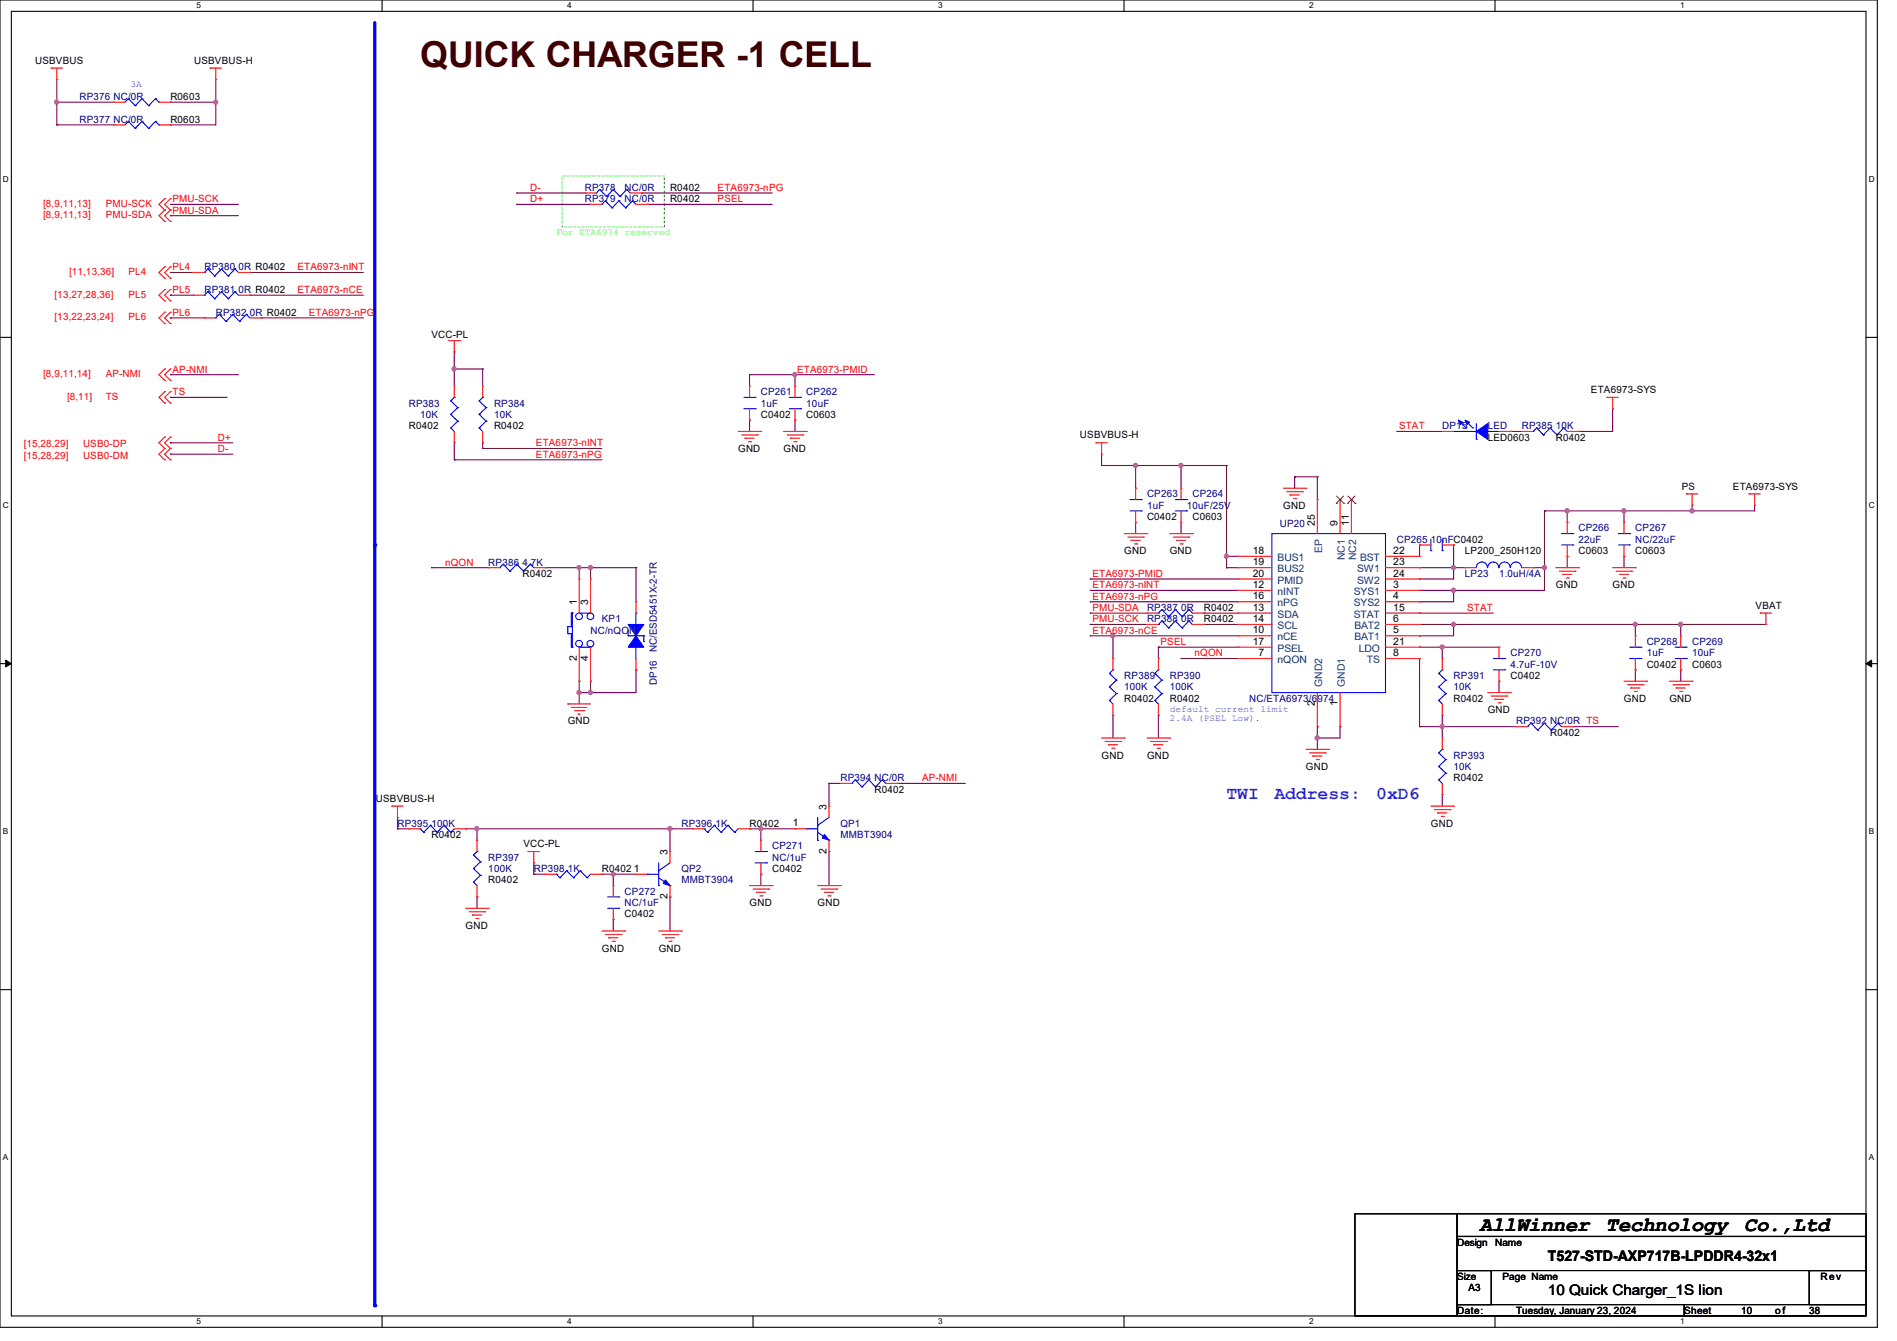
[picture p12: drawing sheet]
<svg xmlns="http://www.w3.org/2000/svg" width="297mm" height="210mm" viewBox="0 0 297 210" stroke-linecap="round" stroke-linejoin="round" font-family="sans-serif">
<defs><g id="words">
<text font-size="5.6" fill="#400000" x="65.8" y="10.5">QUICK CHARGER -1 CELL</text>
<g font-size="3.2">
<text x="231.7" y="192.7">AllWinner</text>
<text x="251.4" y="192.7">Technology</text>
<text x="273.1" y="192.7">Co.,Ltd</text>
</g>
<g font-size="2.8" fill="#8000ff">
<text x="192" y="125.1">TWI</text>
<text x="199.5" y="125.1">Address:</text>
<text x="215.5" y="125.1">0xD6</text>
</g>
<g font-size="2.3">
<text x="242.4" y="197.5">T527-STD-AXP717B-LPDDR4-32x1</text>
<text x="242.4" y="202.8">10 Quick Charger_1S llliiion</text>
<text x="242.4" y="202.8">10 Quick Charger_1S</text>
<text x="267" y="202.8">on</text>
</g>
<g font-size="1.6">
<text x="5.5" y="10">USBVBUS</text>
<text x="30.4" y="10">USBVBUS-H</text>
<text x="26.7" y="15.7">R0603</text>
<text x="26.7" y="19.2">R0603</text>
<text x="104.9" y="29.9">R0402</text>
<text x="104.9" y="31.7">R0402</text>
<text x="67.6" y="53">VCC-PL</text>
<text x="119.1" y="65.4">C0402</text>
<text x="126.2" y="65.4">C0603</text>
<text x="249.1" y="61.6">ETA6973-SYS</text>
<text x="64" y="67.2">R0402</text>
<text x="77.3" y="67.2">R0402</text>
<text x="115.6" y="70.8">GND</text>
<text x="122.7" y="70.8">GND</text>
<text x="169.1" y="68.7">USBVBUS-H</text>
<text x="232.9" y="69">LED0603</text>
<text x="243.6" y="69">R0402</text>
<text x="263.3" y="76.7">PS</text>
<text x="271.3" y="76.7">ETA6973-SYS</text>
<text x="179.6" y="81.4">C0402</text>
<text x="186.7" y="81.4">C0603</text>
<text x="200.9" y="79.7">GND</text>
<text x="205.9" y="82.3" transform="rotate(-90 205.9 82.3)">25</text>
<text x="209.4" y="82.3" transform="rotate(-90 209.4 82.3)">9</text>
<text x="211.2" y="82.3" transform="rotate(-90 211.2 82.3)">11</text>
<text x="176" y="86.8">GND</text>
<text x="183.1" y="86.8">GND</text>
<text x="196.1" y="86.7">18</text>
<text x="196.1" y="88.5">19</text>
<text x="218.1" y="88.5">23</text>
<text x="218.1" y="86.7">22</text>
<text x="229.4" y="86.8">LP200_250H120</text>
<text x="247.1" y="86.8">C0603</text>
<text x="256" y="86.8">C0603</text>
<text x="81.8" y="90.3">R0402</text>
<text x="90.3" y="94.8" transform="rotate(-90 90.3 94.8)">1</text>
<text x="92.1" y="94.8" transform="rotate(-90 92.1 94.8)">3</text>
<text x="188.5" y="95.7">R0402</text>
<text x="196.1" y="92.1">12</text>
<text x="196.1" y="93.9">16</text>
<text x="196.1" y="95.6">13</text>
<text x="196.1" y="90.3">20</text>
<text x="218.1" y="92.1">3</text>
<text x="218.1" y="93.9">4</text>
<text x="218.1" y="95.6">15</text>
<text x="218.1" y="90.3">24</text>
<text x="243.6" y="92.1">GND</text>
<text x="252.5" y="92.1">GND</text>
<text x="274.9" y="95.3">VBAT</text>
<text x="188.5" y="97.5">R0402</text>
<text x="196.1" y="99.2">10</text>
<text x="196.1" y="101">17</text>
<text x="196.1" y="97.4">14</text>
<text x="218.1" y="99.2">5</text>
<text x="218.1" y="97.4">6</text>
<text x="218.1" y="101">21</text>
<text x="90.3" y="103.5" transform="rotate(-90 90.3 103.5)">2</text>
<text x="92.1" y="103.5" transform="rotate(-90 92.1 103.5)">4</text>
<text x="197" y="102.7">7</text>
<text x="218.1" y="102.7">8</text>
<text x="236.5" y="106.3">C0402</text>
<text x="257.8" y="104.6">C0402</text>
<text x="264.9" y="104.6">C0603</text>
<text x="88.9" y="113.5">GND</text>
<text x="176" y="109.9">R0402</text>
<text x="183.1" y="109.9">R0402</text>
<text x="205.9" y="110.6" transform="rotate(-90 205.9 110.6)">2</text>
<text x="209.4" y="110.6" transform="rotate(-90 209.4 110.6)">1</text>
<text x="227.6" y="109.9">R0402</text>
<text x="232.9" y="111.7">GND</text>
<text x="254.3" y="109.9">GND</text>
<text x="261.4" y="109.9">GND</text>
<text x="172.5" y="118.8">GND</text>
<text x="179.6" y="118.8">GND</text>
<text x="242.7" y="115.2">R0402</text>
<text x="58.8" y="125.6">USBVBUS-H</text>
<text x="136.9" y="124.1">R0402</text>
<text x="204.5" y="120.6">GND</text>
<text x="227.6" y="122.3">R0402</text>
<text x="67.6" y="131.2">R0402</text>
<text x="117.3" y="129.5">R0402</text>
<text x="124.1" y="129.4">1</text>
<text x="129.4" y="126.8" transform="rotate(-90 129.4 126.8)">3</text>
<text x="224" y="129.5">GND</text>
<text x="82" y="132.7">VCC-PL</text>
<text x="94.2" y="136.6">R0402</text>
<text x="99.2" y="136.5">1</text>
<text x="104.5" y="133.9" transform="rotate(-90 104.5 133.9)">3</text>
<text x="120.9" y="136.6">C0402</text>
<text x="129.4" y="133.7" transform="rotate(-90 129.4 133.7)">2</text>
<text x="76.5" y="138.3">R0402</text>
<text x="97.8" y="143.7">C0402</text>
<text x="104.5" y="140.8" transform="rotate(-90 104.5 140.8)">2</text>
<text x="117.3" y="141.9">GND</text>
<text x="128" y="141.9">GND</text>
<text x="72.9" y="145.5">GND</text>
<text x="94.2" y="149">GND</text>
<text x="103.1" y="149">GND</text>
<text x="228.1" y="195.1">Design</text>
<text x="234.1" y="195.1">Name</text>
<text x="228.1" y="200.4">Size</text>
<text x="229.9" y="202.2">A3</text>
<text x="235.2" y="200.4">Page Name</text>
<text x="285" y="200.4">Rev</text>
<text x="228.1" y="205.7">Date:</text>
<text x="237.4" y="205.7">Tuesday, January 23, 2024</text>
<text x="263.7" y="205.7">Sheet</text>
<text x="272.6" y="205.7">10</text>
<text x="277.9" y="205.7">o f</text>
<text x="283.3" y="205.7">38</text>
</g>
<g font-size="1.6" fill="#000080">
<text x="12.4" y="15.7">RP376 NC/0R</text>
<text x="12.4" y="19.2">RP377 NC/0R</text>
<text x="91.6" y="29.9">RP378</text>
<text x="97.8" y="29.9">NC/0R</text>
<text x="91.6" y="31.7">RP379</text>
<text x="97.8" y="31.7">NC/0R</text>
<text x="32" y="45.9">RP381</text>
<text x="32" y="42.3">RP380</text>
<text x="37.3" y="45.9">0R R0402</text>
<text x="37.3" y="42.3">0R R0402</text>
<text x="33.8" y="49.4">RP382</text>
<text x="39.1" y="49.4">0R R0402</text>
<text x="64" y="63.7">RP383</text>
<text x="65.8" y="65.4">10K</text>
<text x="77.3" y="63.7">RP384</text>
<text x="77.3" y="65.4">10K</text>
<text x="119.1" y="61.9">CP261</text>
<text x="119.1" y="63.7">1uF</text>
<text x="126.2" y="61.9">CP262</text>
<text x="126.2" y="63.7">10uF</text>
<text x="225.8" y="67.2">DP15</text>
<text x="232.9" y="67.2">LED</text>
<text x="238.3" y="67.2">RP385</text>
<text x="243.6" y="67.2">10K</text>
<text x="179.6" y="77.9">CP263</text>
<text x="186.7" y="77.9">CP264</text>
<text x="179.6" y="79.7">1uF</text>
<text x="185.8" y="79.7">10uF/25V</text>
<text x="200.4" y="82.5">UP20</text>
<text x="247.1" y="83.2">CP266</text>
<text x="256" y="83.2">CP267</text>
<text x="76.5" y="88.6">RP386</text>
<text x="81.8" y="88.6">4.7K</text>
<text x="218.7" y="85">CP265</text>
<text x="224" y="85">10nFC0402</text>
<text x="247.1" y="85">22uF</text>
<text x="256" y="85">NC/22uF</text>
<text x="179.6" y="95.7">RP387</text>
<text x="184.9" y="95.7">0R</text>
<text x="229.4" y="90.3">LP23</text>
<text x="234.7" y="90.3">1.0uH/4A</text>
<text x="92.5" y="99.2">NC/nQON</text>
<text x="94.2" y="97.5">KP1</text>
<text x="179.6" y="97.5">RP388</text>
<text x="184.9" y="97.5">0R</text>
<text x="257.8" y="101">CP268</text>
<text x="264.9" y="101">CP269</text>
<text x="102.8" y="107.2" transform="rotate(-90 102.8 107.2)">DP16</text>
<text x="102.8" y="102.1" transform="rotate(-90 102.8 102.1)">NC/ESD5451X-2-TR</text>
<text x="176" y="106.3">RP389</text>
<text x="183.1" y="106.3">RP390</text>
<text x="227.6" y="106.3">RP391</text>
<text x="236.5" y="102.8">CP270</text>
<text x="236.5" y="104.6">4.7uF-10V</text>
<text x="257.8" y="102.8">1uF</text>
<text x="264.9" y="102.8">10uF</text>
<text x="176" y="108.1">100K</text>
<text x="183.1" y="108.1">100K</text>
<text x="195.6" y="109.9">NC/ETA6973/6</text>
<text x="206.3" y="109.9">974</text>
<text x="227.6" y="108.1">10K</text>
<text x="237.4" y="113.5">RP392 NC/0R TS</text>
<text x="227.6" y="118.8">RP393</text>
<text x="131.6" y="122.3">RP394 NC/0R</text>
<text x="227.6" y="120.6">10K</text>
<text x="62.2" y="129.5">RP395</text>
<text x="67.6" y="129.5">100K</text>
<text x="106.7" y="129.5">RP396</text>
<text x="112" y="129.5">1K</text>
<text x="131.6" y="129.5">QP1</text>
<text x="131.6" y="131.2">MMBT3904</text>
<text x="76.5" y="134.8">RP397</text>
<text x="76.5" y="136.6">100K</text>
<text x="83.6" y="136.6">RP398</text>
<text x="88.9" y="136.6">1K</text>
<text x="106.7" y="136.6">QP2</text>
<text x="120.9" y="133">CP271</text>
<text x="120.9" y="134.8">NC/1uF</text>
<text x="97.8" y="140.1">CP272</text>
<text x="97.8" y="141.9">NC/1uF</text>
<text x="106.7" y="138.3">MMBT3904</text>
</g>
<g font-size="1.6" fill="#f00">
<text x="83" y="29.9">D-</text>
<text x="112.4" y="29.9">ETA6973-nPG</text>
<text x="6.8" y="32.4">[8,9,11,13]</text>
<text x="6.8" y="34.2">[8,9,11,13]</text>
<text x="16.6" y="32.4">PMU-SCK</text>
<text x="16.6" y="34.2">PMU-SDA</text>
<text x="27" y="31.7">PMU-SCK</text>
<text x="27" y="33.4">PMU-SDA</text>
<text x="83" y="31.7">D+</text>
<text x="112.4" y="31.7">PSEL</text>
<text x="8.6" y="46.6">[13,27,28,36]</text>
<text x="10.8" y="43.1">[11,13,36]</text>
<text x="20.1" y="43.1">PL4</text>
<text x="20.1" y="46.6">PL5</text>
<text x="27" y="42.3">PL4</text>
<text x="27" y="45.9">PL5</text>
<text x="46.6" y="42.3">ETA6973-nINT</text>
<text x="46.6" y="45.9">ETA6973-nCE</text>
<text x="8.6" y="50.2">[13,22,23,24]</text>
<text x="20.1" y="50.2">PL6</text>
<text x="27" y="49.4">PL6</text>
<text x="48.3" y="49.4">ETA6973-nPG</text>
<text x="6.8" y="59.1">[8,9,11,14]</text>
<text x="16.6" y="59.1">AP-NMI</text>
<text x="27" y="58.3">AP-NMI</text>
<text x="124.8" y="58.3">ETA6973-PMID</text>
<text x="10.5" y="62.6">[8,11]</text>
<text x="16.6" y="62.6">TS</text>
<text x="27" y="61.9">TS</text>
<text x="3.7" y="71.8">[15,28,29]</text>
<text x="3.7" y="70.1">[15,28,29]</text>
<text x="13" y="71.8">USB0-DM</text>
<text x="13" y="70.1">USB0-DP</text>
<text x="34.1" y="70.8">D-</text>
<text x="34.1" y="69">D+</text>
<text x="83.9" y="71.7">ETA6973-nPG</text>
<text x="83.9" y="69.9">ETA6973-nINT</text>
<text x="219" y="67.2">STAT</text>
<text x="69.7" y="88.6">nQON</text>
<text x="171" y="95.7">PMU-SDA</text>
<text x="171" y="92.1">ETA6973-nINT</text>
<text x="171" y="93.9">ETA6973-nPG</text>
<text x="171" y="90.3">ETA6973-PMID</text>
<text x="229.7" y="95.7">STAT</text>
<text x="171" y="97.5">PMU-SCK</text>
<text x="171" y="99.2">ETA6973-nCE</text>
<text x="181.7" y="101">PSEL</text>
<text x="187" y="102.8">nQON</text>
<text x="144.4" y="122.3">AP-NMI</text>
</g>
<g font-size="1.6" fill="#004080">
<text x="200" y="87.8">BUS1</text>
<text x="200" y="89.6">BUS2</text>
<text x="207" y="86.7" transform="rotate(-90 207 86.7)">EP</text>
<text x="210.6" y="87.7" transform="rotate(-90 210.6 87.7)">NC1</text>
<text x="212.3" y="87.7" transform="rotate(-90 212.3 87.7)">NC2</text>
<text x="212.5" y="89.6">SW1</text>
<text x="212.9" y="87.8">BST</text>
<text x="200" y="93.2">nINT</text>
<text x="200" y="95">nPG</text>
<text x="200" y="91.4">PMID</text>
<text x="212" y="93.2">SYS1</text>
<text x="212" y="95">SYS2</text>
<text x="212.5" y="91.4">SW2</text>
<text x="200" y="100.3">nCE</text>
<text x="200" y="98.5">SCL</text>
<text x="200" y="96.7">SDA</text>
<text x="212" y="96.7">STAT</text>
<text x="212" y="100.3">BAT1</text>
<text x="212" y="98.5">BAT2</text>
<text x="200" y="103.8">nQON</text>
<text x="200" y="102.1">PSEL</text>
<text x="207" y="107.6" transform="rotate(-90 207 107.6)">GND2</text>
<text x="210.6" y="107.6" transform="rotate(-90 210.6 107.6)">GND1</text>
<text x="212.7" y="102.1">LDO</text>
<text x="214" y="103.8">TS</text>
</g>
<g font-size="1.5" fill="#8000ff">
<text x="20.4" y="13.7">3A</text>
<text x="183.1" y="111.5">default current limit</text>
<text x="183.1" y="112.9">2.4A (PSEL Low).</text>
</g>
<text font-size="1.5" fill="#0f0" x="87.1" y="36.8">For ETA6974 reserved</text>
<g font-size="1.3">
<text x="30.8" y="1.3">5</text>
<text x="88.8" y="1.3">4</text>
<text x="146.9" y="1.3">3</text>
<text x="205" y="1.3">2</text>
<text x="263.1" y="1.3">1</text>
<text x=".5" y="28.4">D</text>
<text x="292.6" y="28.4">D</text>
<text x=".5" y="79.5">C</text>
<text x="292.6" y="79.5">C</text>
<text x=".5" y="130.6">B</text>
<text x="292.6" y="130.6">B</text>
<text x=".5" y="181.7">A</text>
<text x="292.6" y="181.7">A</text>
<text x="30.8" y="207.4">5</text>
<text x="88.8" y="207.4">4</text>
<text x="146.9" y="207.4">3</text>
<text x="205" y="207.4">2</text>
<text x="263.1" y="207.4">1</text>
</g>
</g></defs>
<g fill="none" stroke="#000" stroke-width=".17">
<path d="M0 0h293.9v207.9h-293.9zM1.8 1.8h290.3v204.3h-290.3zM59.8 0v1.8M117.9 0v1.8M176 0v1.8M234.1 0v1.8M0 52.8h1.8M292.1 52.8h1.8M0 103.9h1.8M292.1 103.9h1.8M0 155h1.8M292.1 155h1.8"/>
<path d="M59.8 206.1v1.8M117.9 206.1v1.8M176 206.1v1.8M234.1 206.1v1.8"/>
</g>
<path d="M.9 103.4l.9 .5-.9 .5zM292.1 103.9l.9-.5v1z" fill="#000"/>
<path d="M.9 103.4l.9 .5-.9 .5zM292.1 103.9l.9-.5v1z" fill="none" stroke="#000" stroke-width=".16"/>
<path d="M58.7 3.6v81.7" fill="none" stroke="#00f" stroke-width=".51"/>
<circle cx="58.7" cy="85.3" r=".25" fill="#00f"/>
<path d="M58.7 85.3v119.2" fill="none" stroke="#00f" stroke-width=".51"/>
<circle cx="58.7" cy="204.5" r=".25" fill="#00f"/>
<path d="M88 27.6h16v8h-16z" fill="none" stroke="#0f0" stroke-width=".17" stroke-dasharray=".3 .3"/>
<path d="M92.5 88.9h.1M92.5 88.9v1.8M90.7 108.5h.1M90.7 108.5v1.7M99.6 104.9h.1M99.6 104.9v3.6" fill="none" stroke="#800040" stroke-width=".17"/>
<circle cx="90.7" cy="108.4" r=".32" fill="#f0f"/>
<circle cx="90.7" cy="108.4" r=".32" fill="none" stroke="#f0f" stroke-width=".17"/>
<path d="M90.7 88.9h.1M90.7 88.9v1.8M90.7 88.9h1.8M90.7 106.7h.1M90.7 106.7v1.8M92.5 106.7h.1M92.5 106.7v1.8" fill="none" stroke="#800040" stroke-width=".17"/>
<circle cx="90.7" cy="88.9" r=".32" fill="#f0f"/>
<circle cx="90.7" cy="88.9" r=".32" fill="none" stroke="#f0f" stroke-width=".17"/>
<path d="M99.6 88.9h.1M99.6 88.9v5.3M90.7 108.5h.1M90.7 108.5h8.9M92.5 108.5h.1" fill="none" stroke="#800040" stroke-width=".17"/>
<circle cx="92.4" cy="108.4" r=".32" fill="#f0f"/>
<circle cx="92.4" cy="108.4" r=".32" fill="none" stroke="#f0f" stroke-width=".17"/>
<path d="M92.5 88.9h.1M92.5 88.9h7.1" fill="none" stroke="#800040" stroke-width=".17"/>
<circle cx="92.4" cy="88.9" r=".32" fill="#f0f"/>
<circle cx="92.4" cy="88.9" r=".32" fill="none" stroke="#f0f" stroke-width=".17"/>
<path d="M222.2 88.9h.1M222.2 88.9h5.4M240 88.9h.1M240 88.9h1.8" fill="none" stroke="#800040" stroke-width=".17"/>
<circle cx="241.8" cy="88.9" r=".32" fill="#f0f"/>
<circle cx="241.8" cy="88.9" r=".32" fill="none" stroke="#f0f" stroke-width=".17"/>
<path d="M227.6 88.9h.1M227.6 88.9v1.8" fill="none" stroke="#800040" stroke-width=".17"/>
<circle cx="227.6" cy="88.9" r=".32" fill="#f0f"/>
<circle cx="227.6" cy="88.9" r=".32" fill="none" stroke="#f0f" stroke-width=".17"/>
<g fill="none" stroke="#800040" stroke-width=".17">
<path d="M222.2 90.7h.1M222.2 85.3h.1M222.2 90.7h5.4M222.2 85.3v1.8M227.6 88.9h.1M227.6 85.3h.1M227.6 92.5h.1M227.6 88.9h1.8M227.6 85.3v3.6M227.6 92.5v1.7M227.6 92.5h14.2M245.4 80h.1"/>
<path d="M245.4 80h8.9"/>
</g>
<circle cx="227.6" cy="92.4" r=".32" fill="#f0f"/>
<circle cx="227.6" cy="92.4" r=".32" fill="none" stroke="#f0f" stroke-width=".17"/>
<g fill="none" stroke="#800040" stroke-width=".17">
<path d="M236.5 67.6h.1M236.5 67.6h1.8M222.2 94.2h.1M222.2 92.5h.1M222.2 97.8h.1M222.2 96h.1M222.2 99.6h.1M222.2 94.2h5.4M222.2 92.5h5.4M222.2 97.8h5.4M222.2 96h11.6M222.2 99.6h5.4"/>
<path d="M241.8 80h.1M241.8 88.9h.1M241.8 80h3.6M241.8 80v12.5M245.4 80h.1M245.4 80v1.8"/>
</g>
<circle cx="245.3" cy="80" r=".32" fill="#f0f"/>
<circle cx="245.3" cy="80" r=".32" fill="none" stroke="#f0f" stroke-width=".17"/>
<path d="M256 97.8h.1M256 97.8h7.1" fill="none" stroke="#800040" stroke-width=".17"/>
<circle cx="263.1" cy="97.8" r=".32" fill="#f0f"/>
<circle cx="263.1" cy="97.8" r=".32" fill="none" stroke="#f0f" stroke-width=".17"/>
<circle cx="256" cy="97.8" r=".32" fill="#f0f"/>
<circle cx="256" cy="97.8" r=".32" fill="none" stroke="#f0f" stroke-width=".17"/>
<g fill="none" stroke="#800040" stroke-width=".17">
<path d="M227.6 97.8h.1M227.6 97.8v1.8M227.6 97.8h28.4M245.4 87.1h.1M245.4 87.1v1.8M254.3 80h.1M254.3 87.1h.1M254.3 80v1.8M254.3 87.1v1.8M256 97.8h.1M256 97.8v1.8M263.1 97.8h.1"/>
<path d="M263.1 97.8v1.8M246.3 113.8h.1M246.3 113.8h7.1M256 104.9h.1M256 104.9v1.8M263.1 104.9h.1M263.1 104.9v1.8"/>
</g>
<circle cx="227.6" cy="97.8" r=".32" fill="#f0f"/>
<circle cx="227.6" cy="97.8" r=".32" fill="none" stroke="#f0f" stroke-width=".17"/>
<path d="M222.2 113.8h.1M222.2 103.1h.1M222.2 103.1v10.7M225.8 101.3h.1M225.8 112h.1M225.8 101.3v1.8M225.8 112v1.8h-3.6M225.8 101.3h8.9M234.7 106.7h.1M234.7 106.7v1.8M225.8 124.5h.1M225.8 124.5v1.7" fill="none" stroke="#800040" stroke-width=".17"/>
<circle cx="225.8" cy="101.3" r=".32" fill="#f0f"/>
<circle cx="225.8" cy="101.3" r=".32" fill="none" stroke="#f0f" stroke-width=".17"/>
<path d="M206.2 113.8h.1M206.2 113.8v1.8M222.2 101.3h.1M222.2 101.3h3.6" fill="none" stroke="#800040" stroke-width=".17"/>
<circle cx="206.2" cy="115.5" r=".32" fill="#f0f"/>
<circle cx="206.2" cy="115.5" r=".32" fill="none" stroke="#f0f" stroke-width=".17"/>
<path d="M225.8 113.8h.1M225.8 113.8h11.6M225.8 113.8v1.8" fill="none" stroke="#800040" stroke-width=".17"/>
<circle cx="225.8" cy="113.8" r=".32" fill="#f0f"/>
<circle cx="225.8" cy="113.8" r=".32" fill="none" stroke="#f0f" stroke-width=".17"/>
<g fill="none" stroke="#800040" stroke-width=".17">
<path d="M33.8 12.4h.1M33.8 12.4v3.6M202.7 74.7h.1M202.7 74.7v1.8M202.7 74.7h3.5M206.2 74.7h.1M206.2 74.7v3.5M67.6 88.9h.1M67.6 88.9h8.9M85.3 88.9h.1M85.3 88.9h5.4M174.2 112h.1"/>
<path d="M174.2 112v3.6M181.4 112h.1M181.4 101.3h.1M181.4 101.3v1.8M181.4 112v3.6M181.4 101.3h12.4M184.9 103.1h.1M184.9 103.1h8.9M206.2 115.6h.1M206.2 115.6v1.7M209.8 113.8h.1M209.8 113.8v1.8h-3.6"/>
</g>
<circle cx="33.8" cy="16" r=".32" fill="#f0f"/>
<circle cx="33.8" cy="16" r=".32" fill="none" stroke="#f0f" stroke-width=".17"/>
<path d="M8.9 12.4h.1M8.9 12.4v3.6" fill="none" stroke="#800040" stroke-width=".17"/>
<circle cx="8.9" cy="16" r=".32" fill="#f0f"/>
<circle cx="8.9" cy="16" r=".32" fill="none" stroke="#f0f" stroke-width=".17"/>
<g fill="none" stroke="#800040" stroke-width=".17">
<path d="M26.7 32h.1M26.7 33.8h.1M26.7 32h10.6M26.7 33.8h10.6M26.7 58.7h.1M26.7 58.7h10.6M117.3 58.7h.1M117.3 58.7v1.8M124.5 58.7h.1M124.5 58.7h12.4M26.7 62.2h.1M26.7 62.2h8.9"/>
<path d="M177.8 83.6h.1M177.8 81.8v1.8M184.9 83.6h.1M184.9 81.8v1.8"/>
</g>
<circle cx="124.4" cy="58.7" r=".32" fill="#f0f"/>
<circle cx="124.4" cy="58.7" r=".32" fill="none" stroke="#f0f" stroke-width=".17"/>
<g fill="none" stroke="#800040" stroke-width=".17">
<path d="M8.9 19.6h.1M8.9 19.6h8.9M26.7 19.6h.1M26.7 19.6h7.1M117.3 58.7h.1M117.3 58.7h7.2M124.5 58.7h.1M124.5 58.7v1.8M117.3 65.8h.1M117.3 65.8v1.8M124.5 65.8h.1M124.5 65.8v1.8"/>
<path d="M170.7 96h.1M170.7 97.8h.1M170.7 92.5h.1M170.7 94.2h.1M170.7 96h8.9M170.7 97.8h8.9M170.7 92.5h23.1M170.7 94.2h23.1M188.5 96h.1M188.5 97.8h.1M188.5 96h5.3M188.5 97.8h5.3"/>
<path d="M62.2 128h.1M62.2 128v1.8M72.9 129.8h.1M72.9 129.8h1.8M83.6 135.1h.1M83.6 136.9h.1M83.6 135.1v1.8M83.6 136.9h1.7M94.2 136.9h.1M94.2 136.9h1.8M96 136.9h.1M96 136.9v1.8"/>
<path d="M74.7 140.5h.1M74.7 140.5v1.7M96 144h.1M96 144v1.8"/>
</g>
<circle cx="96" cy="136.9" r=".32" fill="#f0f"/>
<circle cx="96" cy="136.9" r=".32" fill="none" stroke="#f0f" stroke-width=".17"/>
<path d="M62.2 129.8h.1M62.2 129.8h1.8M74.7 129.8h.1M74.7 129.8h30.2M74.7 129.8v1.8M96 136.9h.1M96 136.9h3.6" fill="none" stroke="#800040" stroke-width=".17"/>
<circle cx="104.9" cy="129.8" r=".32" fill="#f0f"/>
<circle cx="104.9" cy="129.8" r=".32" fill="none" stroke="#f0f" stroke-width=".17"/>
<circle cx="74.7" cy="129.8" r=".32" fill="#f0f"/>
<circle cx="74.7" cy="129.8" r=".32" fill="none" stroke="#f0f" stroke-width=".17"/>
<path d="M104.9 129.8h.1M104.9 129.8v3.5M104.9 129.8h3.6M119.1 136.9h.1M119.1 129.8h.1M119.1 129.8v1.8M119.1 136.9v1.8" fill="none" stroke="#800040" stroke-width=".17"/>
<circle cx="119.1" cy="129.8" r=".32" fill="#f0f"/>
<circle cx="119.1" cy="129.8" r=".32" fill="none" stroke="#f0f" stroke-width=".17"/>
<g fill="none" stroke="#800040" stroke-width=".17">
<path d="M8.9 16h.1M8.9 16h8.9M8.9 16v3.6M26.7 16h.1M26.7 16h7.1M33.8 16h.1M33.8 16v3.6M71.1 57.8h.1M71.1 57.8h4.5M117.3 129.8h.1M117.3 129.8h7.2M119.1 129.8h.1"/>
<path d="M129.8 133.3h.1M129.8 122.7h.1M129.8 122.7v3.5M129.8 133.3v5.4M129.8 122.7h1.8M140.5 122.7h.1M140.5 122.7h10.6M104.9 140.5h.1M104.9 140.5v5.3"/>
</g>
<circle cx="71.1" cy="57.8" r=".32" fill="#f0f"/>
<circle cx="71.1" cy="57.8" r=".32" fill="none" stroke="#f0f" stroke-width=".17"/>
<g fill="none" stroke="#800040" stroke-width=".17">
<path d="M71.1 55.1h.1M71.1 57.8h.1M71.1 55.1v5.4M75.6 57.8h.1M75.6 57.8v2.7M71.1 72h.1M71.1 69.3h.1M71.1 72h23.1M71.1 69.3v2.7M75.6 70.2h.1M75.6 69.3h.1M75.6 70.2h18.6"/>
<path d="M75.6 69.3v.9M174.2 99.6h.1M174.2 99.6h19.6"/>
</g>
<circle cx="174.2" cy="99.5" r=".32" fill="#f0f"/>
<circle cx="174.2" cy="99.5" r=".32" fill="none" stroke="#f0f" stroke-width=".17"/>
<g fill="none" stroke="#800040" stroke-width=".17">
<path d="M80.9 32h.1M80.9 30.2h.1M80.9 32h11.6M80.9 30.2h10.7M100.5 30.2h.1M100.5 30.2h20.4M101.3 32h.1M101.3 32h19.6M218.7 67.6h.1M218.7 67.6h7.1M247.1 67.6h.1M252.5 64h.1"/>
<path d="M252.5 64v3.6h-5.4M264.9 79.1h.1M264.9 79.1v.9h-10.6M174.2 99.6h.1M174.2 99.6v3.5M254.3 80h.1M263.1 97.8h.1M263.1 97.8h13.4"/>
</g>
<circle cx="264.9" cy="80" r=".32" fill="#f0f"/>
<circle cx="264.9" cy="80" r=".32" fill="none" stroke="#f0f" stroke-width=".17"/>
<circle cx="254.2" cy="80" r=".32" fill="#f0f"/>
<circle cx="254.2" cy="80" r=".32" fill="none" stroke="#f0f" stroke-width=".17"/>
<g fill="none" stroke="#800040" stroke-width=".17">
<path d="M26.7 42.7h.1M26.7 49.8h.1M26.7 46.2h.1M26.7 42.7h3.5M26.7 49.8h5.3M26.7 46.2h3.5M39.1 42.7h.1M39.1 46.2h.1M39.1 42.7h17.8M39.1 46.2h17.8M40.9 49.8h.1M40.9 49.8h16"/>
<path d="M26.7 71.1h.1M26.7 69.3h.1M26.7 71.1h9.7M26.7 69.3h9.7M192 72.9v14.2M274.7 79.1h.1M274.7 79.1v.9h-9.8M170.7 99.6h.1M170.7 90.7h.1M170.7 99.6h3.5M170.7 90.7h23.1M192 88.9h.1"/>
<path d="M192 87.1h.1M192 88.9h1.8M264.9 80h.1"/>
</g>
<circle cx="192" cy="87.1" r=".32" fill="#f0f"/>
<circle cx="192" cy="87.1" r=".32" fill="none" stroke="#f0f" stroke-width=".17"/>
<path d="M172.5 72.9h.1M172.5 72.9h12.4M172.5 71.1v1.8M177.8 72.9h.1M177.8 72.9v3.6M184.9 72.9h.1M192 87.1h.1M192 88.9h.1M192 87.1h1.8M192 87.1v1.8" fill="none" stroke="#800040" stroke-width=".17"/>
<circle cx="177.8" cy="72.9" r=".32" fill="#f0f"/>
<circle cx="177.8" cy="72.9" r=".32" fill="none" stroke="#f0f" stroke-width=".17"/>
<path d="M184.9 72.9h.1M184.9 72.9v3.6M184.9 72.9h7.1M192 72.9h.1" fill="none" stroke="#800040" stroke-width=".17"/>
<circle cx="184.9" cy="72.9" r=".32" fill="#f0f"/>
<circle cx="184.9" cy="72.9" r=".32" fill="none" stroke="#f0f" stroke-width=".17"/>
<g fill="none" stroke="#f00" stroke-width=".17">
<path d="M8 10.7h.1M8 10.7h1.8M8.9 12.4h.1M8.9 10.7v1.7M32.9 10.7h.1M32.9 10.7h1.8M33.8 12.4h.1M33.8 10.7v1.7M25.8 31.1h.1M25.8 32.9h.1M25.8 34.7h.1M25.8 31.1l-.9 .9 .9 .9"/>
<path d="M25.8 32.9l-.9 .9 .9 .9M26.7 31.1h.1M26.7 32.9h.1M26.7 34.7h.1M26.7 31.1l-.9 .9 .9 .9M26.7 32.9l-.9 .9 .9 .9M25.8 57.8h.1M25.8 59.6h.1M25.8 48.9h.1M25.8 50.7h.1M25.8 41.8h.1M25.8 43.6h.1"/>
<path d="M25.8 45.3h.1M25.8 47.1h.1M25.8 57.8l-.9 .9 .9 .9M25.8 48.9l-.9 .9 .9 .9M25.8 41.8l-.9 .9 .9 .9M25.8 45.3l-.9 .9 .9 .9M26.7 57.8h.1M26.7 59.6h.1M26.7 48.9h.1M26.7 50.7h.1M26.7 41.8h.1M26.7 43.6h.1"/>
<path d="M26.7 45.3h.1M26.7 47.1h.1M26.7 57.8l-.9 .9 .9 .9M26.7 48.9l-.9 .9 .9 .9M26.7 41.8l-.9 .9 .9 .9M26.7 45.3l-.9 .9 .9 .9M30.2 46.2h.1M30.2 46.2h1.8M37.3 46.2h1.8M39.1 46.2h.1M70.2 53.3h1.8M71.1 55.1h.1"/>
<path d="M71.1 53.3v1.8M72 53.3h.1M25.8 61.3h.1M25.8 63.1h.1M25.8 70.2h.1M25.8 72h.1M25.8 68.5h.1M25.8 61.3l-.9 .9 .9 .9M25.8 70.2l-.9 .9 .9 .9M25.8 68.5l-.9 .8 .9 .9M26.7 61.3h.1M26.7 63.1h.1"/>
<path d="M26.7 70.2h.1M26.7 72h.1M26.7 68.5h.1M26.7 61.3l-.9 .9 .9 .9M26.7 70.2l-.9 .9 .9 .9M26.7 68.5l-.9 .8 .9 .9M115.6 67.6h3.5M116.1 68.1h2.5M116.6 68.6h.1M116.6 68.6h1.5M117.2 69.2h.3M117.5 69.2h.1"/>
<path d="M118.6 68.1h.1M119.1 67.6h.1M122.7 67.6h3.5M123.2 68.1h2.5M123.7 68.6h.1M123.7 68.6h1.5M124.3 69.2h.3M124.6 69.2h.1M125.7 68.1h.1M126.2 67.6h.1M171.6 69.3h.1M171.6 69.3h1.8"/>
<path d="M172.5 71.1h.1M172.5 69.3v1.8M200.9 76.5h3.6M201.5 77h2.4M202 77.5h.1M202 77.5h1.4M202.5 78.1h.4M202.9 78.1h.1M203.9 77h.1M204.5 76.5h.1M251.6 62.2h.1M251.6 62.2h1.8"/>
<path d="M252.5 64h.1M252.5 62.2v1.8M264 77.3h.1M264 77.3h1.8M264.9 79.1h.1M264.9 77.3v1.8M273.8 77.3h.1M273.8 77.3h1.8M274.7 79.1h.1M274.7 77.3v1.8M176 83.6h3.6M176.6 84.1h2.4"/>
<path d="M177.1 84.6h.1M177.1 84.6h1.4M177.6 85.2h.4M178 85.2h.1M179 84.1h.1M179.6 83.6h.1M183.1 83.6h3.6M183.7 84.1h2.4M184.2 84.6h.1M184.2 84.6h1.4M184.7 85.2h.4M185.1 85.2h.1"/>
<path d="M186.1 84.1h.1M186.7 83.6h.1M243.6 88.9h3.5M244.1 89.5h2.5M244.6 90h.1M244.6 90h1.5M245.2 90.5h.3M245.5 90.5h.1M246.6 89.5h.1M247.1 88.9h.1M252.5 88.9h3.5M253 89.5h2.5"/>
<path d="M253.5 90h.1M253.5 90h1.5M254.1 90.5h.3M254.4 90.5h.1M255.5 89.5h.1M256 88.9h.1M256 99.6h.1M256 99.6v1.7M263.1 99.6h.1M263.1 99.6v1.7M275.6 96h.1M275.6 96h1.8"/>
<path d="M276.5 97.8h.1M276.5 96v1.8M88.9 110.2h.1M88.9 110.2h3.6M89.5 110.8h.1M89.5 110.8h2.4M90 111.3h1.4M90.5 111.8h.1M90.5 111.8h.3M91.4 111.3h.1M172.5 115.6h3.5M173 116.1h2.5"/>
<path d="M173.5 116.6h.1M173.5 116.6h1.5M174.1 117.2h.3M174.2 112h.1M174.2 103.1h.1M174.2 103.1v1.8M174.2 110.2v1.8M174.4 117.2h.1M175.5 116.1h.1M176 115.6h.1M179.6 115.6h3.5M180.1 116.1h2.5"/>
<path d="M180.6 116.6h.1M180.6 116.6h1.5M181.2 117.2h.3M181.5 117.2h.1M182.6 116.1h.1M183.1 115.6h.1M204.5 117.3h3.5M205 117.9h2.5M205.5 118.4h.1M205.5 118.4h1.5M206.1 119h.3M206.4 119h.1"/>
<path d="M207.5 117.9h.1M208 117.3h.1M232.9 108.5h3.6M233.5 109h2.4M234 109.5h.1M234 109.5h1.4M234.5 110.1h.4M234.9 110.1h.1M235.9 109h.1M236.5 108.5h.1M254.3 106.7h3.5M254.8 107.2h2.5"/>
<path d="M255.3 107.7h.1M255.3 107.7h1.5M255.9 108.3h.3M256 104.9h.1M256 103.1v1.8M256.2 108.3h.1M257.3 107.2h.1M257.8 106.7h.1M261.4 106.7h3.5M261.9 107.2h2.5M262.4 107.7h.1M262.4 107.7h1.5"/>
<path d="M263 108.3h.3M263.1 104.9h.1M263.1 103.1v1.8M263.3 108.3h.1M264.4 107.2h.1M264.9 106.7h.1M61.3 126.2h.1M61.3 126.2h1.8M62.2 128h.1M62.2 126.2v1.8M82.7 133.3h.1M82.7 133.3h1.8"/>
<path d="M83.6 135.1h.1M83.6 133.3v1.8M117.3 138.7h3.6M117.9 139.2h2.5M118.4 139.7h.1M118.4 139.7h1.4M120.4 139.2h.1M120.9 138.7h.1M128 138.7h3.6M128.6 139.2h2.4M129.1 139.7h.1M129.1 139.7h1.4"/>
<path d="M131 139.2h.1M131.6 138.7h.1M131.6 122.7h.1M131.6 122.7h1.7M138.7 122.7h1.8M140.5 122.7h.1M224 126.2h3.6M224.6 126.8h2.4M225.1 127.3h.1M225.1 127.3h1.4M225.6 127.8h.4M226 127.8h.1"/>
<path d="M227 126.8h.1M227.6 126.2h.1M72.9 142.2h3.6M73.4 142.8h2.5M74 143.3h.1M74 143.3h1.4M74.5 143.8h.3M74.8 143.8h.1M75.9 142.8h.1M76.5 142.2h.1M94.2 145.8h3.6M94.8 146.3h2.4"/>
<path d="M95.3 146.9h.1M95.3 146.9h1.4M95.8 147.4h.4M96.2 147.4h.1M97.2 146.3h.1M97.8 145.8h.1M103.1 145.8h3.6M103.7 146.3h2.4M104.2 146.9h.1M104.2 146.9h1.4M104.7 147.4h.4M105.1 147.4h.1"/>
<path d="M106.1 146.3h.1M106.7 145.8h.1M119 140.3h.3M119.3 140.3h.1M129.6 140.3h.4M130 140.3h.1"/>
</g>
<path d="M212.1 190.1h16v16h-16zM228.1 190.1h64v3.5h-64zM228.1 193.6h64v5.4h-64zM228.1 199h5.4v5.3h-5.4zM283.3 199h8.8v5.3h-8.8zM228.1 204.3h35.6v1.8h-35.6zM263.7 204.3h28.4v1.8h-28.4z" fill="none" stroke="#000" stroke-width=".17"/>
<g fill="none" stroke="#00f" stroke-width=".17">
<path d="M32 46.2h.1M32.6 45.7h.1M32.6 45.7l1 1.1M32.6 45.7l-.6 .5M33.6 46.8h.1M34.7 45.7h.1M34.7 45.7l1 1.1M34.7 45.7l-1.1 1.1M35.7 46.8h.1M36.8 45.7h.1M36.8 45.7l.5 .5M36.8 45.7l-1.1 1.1"/>
<path d="M173.7 109.7h.1M173.7 107.6h.1M173.7 105.5h.1M173.7 109.7l.5 .5M173.7 107.6l1.1 1M173.7 105.5l1.1 1M174.2 104.9h.1M174.2 104.9l-.5 .6M174.8 108.6h.1M174.8 106.5h.1M174.8 108.6l-1.1 1.1M174.8 106.5l-1.1 1.1"/>
<path d="M255.1 101.3h1.8M255.1 103.1h1.8M256.9 101.3h.1M256.9 103.1h.1M262.3 101.3h1.7M262.3 103.1h1.7M264 101.3h.1M264 103.1h.1M101.3 136.9h.1M101.3 136.9h1.8M103.1 136.4h.1M103.1 138.7h.1"/>
<path d="M103.1 137.5l1.8 1.2M103.1 135.1v3.6M104.9 138.7h.1M104.9 135.1l-1.8 1.3M133.3 122.7h.1M133.9 122.1h.1M133.9 122.1l1.1 1.1M133.9 122.1l-.6 .6M135 123.2h.1M136 122.1h.1M136 122.1l1.1 1.1M136 122.1l-1 1.1"/>
<path d="M137.1 123.2h.1M138.1 122.1h.1M138.1 122.1l.6 .6M138.1 122.1l-1 1.1"/>
</g>
<path d="M104.2 137.8l.7 .9-1.1-.4z" fill="#00f"/>
<g fill="none" stroke="#00f" stroke-width=".17">
<path d="M32 42.7h.1M32.6 42.1h.1M32.6 42.1l1 1.1M32.6 42.1l-.6 .6M33.6 43.2h.1M34.7 42.1h.1M34.7 42.1l1 1.1M34.7 42.1l-1.1 1.1M35.7 43.2h.1M36.8 42.1h.1M36.8 42.1l.5 .6M36.8 42.1l-1.1 1.1"/>
<path d="M227.6 67.6h.1M227.6 67.6h3.5M231.1 68.8h.1M231.1 66.3v2.5M232.9 67.6h.1M232.9 67.6h1.8M78.2 88.9h.1M78.8 88.3h.1M78.8 88.3l1 1.2M78.8 88.3l-.6 .6M79.8 89.5h.1M80.9 88.3h.1"/>
<path d="M80.9 88.3l1.1 1.2M80.9 88.3l-1.1 1.2M82 89.5h.1M83 88.3h.1M83 88.3l.6 .6M83 88.3l-1 1.2M231.1 88.9a.87 .87 0 0 1 .9-.9 .87 .87 0 0 1 .9 .9M232.9 88.9a.87 .87 0 0 1 .9-.9 .87 .87 0 0 1 .9 .9M234.7 88.9a.87 .87 0 0 1 .9-.9 .87 .87 0 0 1 .8 .9M236.5 88.9a.87 .87 0 0 1 .8-.9 .87 .87 0 0 1 .9 .9M104.2 137.8l.7 .9-1.1-.4z"/>
</g>
<g fill="none" stroke="#f00" stroke-width=".17">
<path d="M30.2 42.7h.1M30.2 42.7h1.8M37.3 42.7h1.8M39.1 42.7h.1M76.5 88.9h.1M76.5 88.9h1.7M83.6 88.9h1.7M85.3 88.9h.1M229.4 88.9h.1M229.4 88.9h1.7M238.3 88.9h1.7M240 88.9h.1"/>
<path d="M99.6 136.9h.1M99.6 136.9h1.7M104.9 133.3h.1M104.9 133.3v1.8M104.9 138.7v1.8M104.9 140.5h.1"/>
</g>
<path d="M231.1 67.6l1.8-1.3v2.5z" fill-rule="evenodd" fill="#00f"/>
<path d="M231.1 67.6l1.8-1.3v2.5z" fill="none" stroke="#00f" stroke-width=".17"/>
<path d="M228.3 65.8l.7 .3-.4 .4z" fill-rule="evenodd" fill="#00f"/>
<path d="M228.3 65.8l.7 .3-.4 .4z" fill="none" stroke="#00f" stroke-width=".17"/>
<path d="M229.4 65.8l.7 .3-.4 .4z" fill-rule="evenodd" fill="#00f"/>
<g fill="none" stroke="#00f" stroke-width=".17">
<path d="M75 67h.1M75 64.9h.1M75 62.8h.1M75 67l.6 .6M75 64.9l1.1 1.1M75 62.8l1.1 1M75.6 62.2h.1M75.6 62.2l-.6 .6M76.1 66h.1M76.1 63.8h.1M76.1 66l-1.1 1M76.1 63.8l-1.1 1.1"/>
<path d="M123.6 62.2h1.7M123.6 64h1.7M125.3 62.2h.1M125.3 64h.1M184 78.2h1.8M185.8 78.2h.1M228.5 66l1 1M229.4 65.8l.7 .3-.4 .4zM229.5 67h.1M229.5 66l1.1 1M230.6 67h.1M98.3 99.6h.1"/>
<path d="M98.3 98.7v.9M98.3 99.6h2.5M99.6 96h.1M99.6 96v1.8M100.8 99.6h.1M100.8 99.6v.9M181.4 96h.1M181.9 95.5h.1M181.9 95.5l1.1 1.1M181.9 95.5l-.5 .5M183 96.6h.1M184 95.5h.1"/>
<path d="M184 95.5l1.1 1.1M184 95.5l-1 1.1M184 80h1.8M185.1 96.6h.1M185.8 80h.1M186.1 95.5h.1M186.1 95.5l.6 .5M186.1 95.5l-1 1.1M199.1 83.6h17.8v24.9h-17.8zM99.6 101.3h.1M99.6 101.3v1.8M100.8 100.5h.1"/>
<path d="M225.3 109.7h.1M225.3 107.6h.1M225.3 105.5h.1M225.3 117.9h.1M225.3 109.7l.5 .5M225.3 107.6l1.1 1M225.3 105.5l1.1 1M225.3 117.9l1.1 1.1M225.8 104.9h.1M225.8 117.3h.1M225.8 104.9l-.5 .6M225.8 117.3l-.5 .6"/>
<path d="M226.4 108.6h.1M226.4 106.5h.1M226.4 119h.1M226.4 108.6l-1.1 1.1M226.4 106.5l-1.1 1.1M226.4 119l-1.1 1M233.8 103.1h1.8M233.8 104.9h1.8M235.6 103.1h.1M235.6 104.9h.1M239.1 113.8h.1M239.7 113.2h.1"/>
<path d="M239.7 113.2l1 1.1M239.7 113.2l-.6 .6M240.7 114.3h.1M241.8 113.2h.1M241.8 113.2l1.1 1.1M241.8 113.2l-1.1 1.1M242.9 114.3h.1M243.9 113.2h.1M243.9 113.2l.6 .6M243.9 113.2l-1 1.1M74.1 138.1h.1M74.1 136h.1"/>
<path d="M74.1 133.9h.1M74.1 138.1l.6 .6M74.1 136l1.1 1.1M74.1 133.9l1.1 1.1M74.7 133.3h.1M74.7 133.3l-.6 .6M75.2 137.1h.1M75.2 135h.1M75.2 137.1l-1.1 1M75.2 135l-1.1 1M87.1 136.9h.1M87.1 136.9l.6 .6"/>
<path d="M87.7 137.5h.1M88.7 136.4h.1M88.7 136.4l1.1 1.1M88.7 136.4l-1 1.1M89.8 137.5h.1M90.8 136.4h.1M90.8 136.4l1.1 1.1M90.8 136.4l-1 1.1M91.9 137.5h.1M92.5 136.9l-.6 .6M225.3 122.1h.1M225.3 120h.1"/>
<path d="M225.3 122.1l.5 .6M225.3 120l1.1 1.1M226.4 121.1h.1M226.4 121.1l-1.1 1"/>
</g>
<g fill="none" stroke="#f00" stroke-width=".17">
<path d="M75.6 69.3h.1M75.6 60.5h.1M75.6 60.5v1.7M75.6 67.6v1.7M124.5 60.5h.1M124.5 65.8h.1M124.5 60.5v1.7M124.5 64v1.8M184.9 76.5h.1M184.9 76.5v1.7M206.2 78.2h.1M206.2 78.2v5.4"/>
<path d="M209.8 78.2h.1M209.8 78.2v5.4M211.6 78.2h.1M211.6 78.2v5.4M225.8 67.6h.1M225.8 67.6h1.8M234.7 67.6h1.8M236.5 67.6h.1M179.6 96h.1M179.6 96h1.8M184.9 81.8h.1M184.9 80v1.8"/>
<path d="M186.7 96h1.8M188.5 96h.1M193.8 99.6h.1M193.8 92.5h.1M193.8 87.1h.1M193.8 94.2h.1M193.8 97.8h.1M193.8 96h.1M193.8 90.7h.1M193.8 88.9h.1M193.8 92.5h5.3M193.8 94.2h5.3"/>
<path d="M193.8 99.6h5.3M193.8 97.8h5.3M193.8 87.1h5.3M193.8 96h5.3M193.8 90.7h5.3M193.8 88.9h5.3M216.9 92.5h5.3M216.9 94.2h5.3M216.9 99.6h5.3M216.9 97.8h5.3M216.9 87.1h5.3M216.9 96h5.3"/>
<path d="M216.9 90.7h5.3M216.9 88.9h5.3M222.2 92.5h.1M222.2 94.2h.1M222.2 99.6h.1M222.2 97.8h.1M222.2 96h.1M222.2 90.7h.1M222.2 88.9h.1M222.2 87.1h.1M193.8 103.1h.1M193.8 101.3h.1"/>
<path d="M193.8 103.1h5.3M193.8 101.3h5.3M206.2 113.8h.1M206.2 108.5v5.3M209.8 113.8h.1M209.8 108.5v5.3M216.9 103.1h5.3M216.9 101.3h5.3M222.2 103.1h.1M222.2 101.3h.1M225.8 112h.1M225.8 103.1h.1"/>
<path d="M225.8 115.6h.1M225.8 103.1v1.8M225.8 110.2v1.8M225.8 115.6v1.7M234.7 101.3h.1M234.7 106.7h.1M234.7 101.3v1.8M234.7 104.9v1.8M237.4 113.8h.1M237.4 113.8h1.7M244.5 113.8h1.8M246.3 113.8h.1"/>
<path d="M74.7 131.6h.1M74.7 131.6v1.7M74.7 138.7v1.8M85.3 136.9h.1M85.3 136.9h1.8M92.5 136.9h1.7M94.2 136.9h.1M225.8 124.5h.1M225.8 122.7v1.8M74.7 140.5h.1"/>
</g>
<path d="M209.2 78.8h.1M209.3 77.7l1.1 1.1M210.4 77.7l-1.2 1.1M210.4 78.8h.1M211 78.8h.1M211 77.7l1.2 1.1M212.1 77.7l-1.1 1.1M212.2 78.8h.1" fill="none" stroke="#804000" stroke-width=".16"/>
<path d="M99.6 99.6l1.2 1.7h-2.5z" fill-rule="evenodd" fill="#00f"/>
<path d="M99.6 99.6l1.2 1.7h-2.5z" fill="none" stroke="#00f" stroke-width=".17"/>
<path d="M98.3 97.8h2.5l-1.2 1.8z" fill-rule="evenodd" fill="#00f"/>
<g fill="none" stroke="#00f" stroke-width=".17">
<path d="M33.8 49.8h.1M34.3 49.2h.1M34.3 49.2l1.1 1.1M34.3 49.2l-.5 .6M35.4 50.3h.1M36.4 49.2h.1M36.4 49.2l1.1 1.1M36.4 49.2l-1 1.1M37.5 50.3h.1M38.6 49.2h.1M38.6 49.2l.5 .6M38.6 49.2l-1.1 1.1"/>
<path d="M116.5 62.2h1.7M116.5 64h1.7M118.2 62.2h.1M118.2 64h.1M88.9 98.1h.1M88.9 99.2h.1M88.9 98.1h.6M88.9 98.1v1.1M88.9 99.2h.6M89.5 96h.1M89.5 98.1h.1M89.5 99.2h.1"/>
<path d="M89.5 96v2.1M89.5 99.2v2.1M89.6 96h.1M89.6 96v5.3M90.7 96h1.8M92.5 96h.1M98.3 97.8h2.5l-1.2 1.8zM181.4 97.8h.1M181.9 97.2h.1M181.9 97.2l1.1 1.1M181.9 97.2l-.5 .6M183 98.3h.1"/>
<path d="M184 97.2h.1M184 97.2l1.1 1.1M184 97.2l-1 1.1M185.1 98.3h.1M186.1 97.2h.1M186.1 97.2l.6 .6M186.1 97.2l-1 1.1M224 86.2h.1M224 84.5v1.7M225.8 86.2h.1M225.8 84.5v1.7M244.5 83.6h1.8"/>
<path d="M244.5 85.3h1.8M246.3 83.6h.1M246.3 85.3h.1M89.5 101.3h.1M89.6 101.3h.1M90.7 101.3h1.8M92.5 101.3h.1M110.2 129.8h.1M110.2 129.8l.6 .5M110.8 130.3h.1M111.8 129.2h.1M111.8 129.2l1.1 1.1"/>
<path d="M111.8 129.2l-1 1.1M112.9 130.3h.1M114 129.2h.1M114 129.2l1 1.1M114 129.2l-1.1 1.1M115 130.3h.1M115.6 129.8l-.6 .5M118.2 133.3h1.8M118.2 135.1h1.8M120 133.3h.1M120 135.1h.1M126.2 129.8h.1"/>
<path d="M126.2 129.8h1.8M128 129.2h.1M128 131.6h.1M128 130.3l1.8 1.3M128 128v3.6M129.8 131.6h.1M129.8 128l-1.8 1.2M95.1 140.5h1.8M95.1 142.2h1.8M96.9 140.5h.1M96.9 142.2h.1"/>
<circle cx="90.7" cy="96.5" r=".52"/>
<circle cx="92.4" cy="96.5" r=".52"/>
<circle cx="90.7" cy="100.8" r=".52"/>
<circle cx="92.4" cy="100.8" r=".52"/>
</g>
<g fill="none" stroke="#f00" stroke-width=".17">
<path d="M32 49.8h.1M32 49.8h1.8M39.1 49.8h1.8M40.9 49.8h.1M117.3 60.5h.1M117.3 65.8h.1M117.3 60.5v1.7M117.3 64v1.8M90.7 90.7h.1M90.7 90.7v5.3M92.5 90.7h.1M92.5 90.7v5.3"/>
<path d="M99.6 94.2h.1M99.6 94.2v1.8M179.6 97.8h.1M179.6 97.8h1.8M186.7 97.8h1.8M188.5 97.8h.1M222.2 85.3h.1M222.2 85.3h1.8M225.8 85.3h1.8M227.6 85.3h.1M245.4 81.8h.1M245.4 87.1h.1"/>
<path d="M245.4 81.8v1.8M245.4 85.3v1.8M90.7 106.7h.1M90.7 101.3v5.4M92.5 106.7h.1M92.5 101.3v5.4M99.6 104.9h.1M99.6 103.1v1.8M96 138.7h.1M96 138.7v1.8M108.5 129.8h.1M108.5 129.8h1.7"/>
<path d="M115.6 129.8h1.7M117.3 129.8h.1M119.1 131.6h.1M119.1 136.9h.1M119.1 131.6v1.7M119.1 135.1v1.8M96 144h.1M96 142.2v1.8"/>
</g>
<path d="M129.1 130.7l.7 .9-1.1-.4z" fill="#00f"/>
<g fill="none" stroke="#00f" stroke-width=".17">
<path d="M20.1 15.5h.1M20.1 19h.1M20.1 15.5l-.5 .5M20.1 15.5l1.1 1.1M20.1 19l-.5 .6M20.1 19l1.1 1.1M21.2 16.6h.1M22.2 15.5h.1M22.2 19h.1M22.2 15.5l-1 1.1M22.2 15.5l1.1 1.1M22.2 19l-1 1.1"/>
<path d="M22.2 19l1.1 1.1M23.3 16.6h.1M24.3 15.5h.1M24.3 19h.1M24.3 15.5l-1 1.1M24.3 15.5l.6 .5M24.3 19l-1 1.1M24.3 19l.6 .6M24.9 16h.1M24.9 19.6h.1M21.2 20.1h.1M23.3 20.1h.1"/>
<path d="M93.3 30.2h.1M93.9 29.7h.1M93.9 29.7l1.1 1.1M93.9 29.7l-.6 .5M94.2 32h.1M94.8 31.5h.1M94.8 31.5l1 1.1M94.8 31.5l-.6 .5M95 30.8h.1M95.8 32.6h.1M96 29.7h.1M96 29.7l1.1 1.1"/>
<path d="M96 29.7l-1 1.1M96.9 31.5h.1M96.9 31.5l1.1 1.1M96.9 31.5l-1.1 1.1M97.1 30.8h.1M98 32.6h.1M98.1 29.7h.1M98.1 29.7l.6 .5M98.1 29.7l-1 1.1M99 31.5h.1M99 31.5l.6 .5M99 31.5l-1 1.1"/>
<path d="M70.6 67h.1M70.6 64.9h.1M70.6 62.8h.1M70.6 67l.5 .6M70.6 64.9l1.1 1.1M70.6 62.8l1.1 1M71.1 62.2h.1M71.1 62.2l-.5 .6M71.7 66h.1M71.7 63.8h.1M71.7 66l-1.1 1M71.7 63.8l-1.1 1.1"/>
<path d="M176.9 78.2h1.8M178.7 78.2h.1M240 67.6h.1M240.6 67h.1M240.6 67l1 1.1M240.6 67l-.6 .6M241.6 68.1h.1M242.7 67h.1M242.7 67l1.1 1.1M242.7 67l-1.1 1.1M243.8 68.1h.1M244.8 67h.1"/>
<path d="M244.8 67l.6 .6M244.8 67l-1 1.1M176.9 80h1.8M178.7 80h.1M253.4 83.6h1.7M253.4 85.3h1.7M255.1 83.6h.1M255.1 85.3h.1M180.8 109.7h.1M180.8 107.6h.1M180.8 105.5h.1M180.8 109.7l.6 .5"/>
<path d="M180.8 107.6l1.1 1M180.8 105.5l1.1 1M181.4 104.9h.1M181.4 104.9l-.6 .6M181.9 108.6h.1M181.9 106.5h.1M181.9 108.6l-1.1 1.1M181.9 106.5l-1.1 1.1M65.8 129.8h.1M65.8 129.8l.5 .5M66.3 130.3h.1M67.4 129.2h.1"/>
<path d="M67.4 129.2l1.1 1.1M67.4 129.2l-1.1 1.1M68.5 130.3h.1M69.5 129.2h.1M69.5 129.2l1.1 1.1M69.5 129.2l-1 1.1M70.6 130.3h.1M71.1 129.8l-.5 .5M129.1 130.7l.7 .9-1.1-.4z"/>
</g>
<g fill="none" stroke="#f00" stroke-width=".17">
<path d="M17.8 16h.1M17.8 19.6h.1M17.8 16h1.8M17.8 19.6h1.8M24.9 16h1.8M24.9 19.6h1.8M26.7 16h.1M26.7 19.6h.1M91.6 30.2h.1M91.6 30.2h1.7M92.5 32h.1M92.5 32h1.7"/>
<path d="M98.7 30.2h1.8M99.6 32h1.7M100.5 30.2h.1M101.3 32h.1M71.1 69.3h.1M71.1 60.5h.1M71.1 60.5v1.7M71.1 67.6v1.7M177.8 76.5h.1M177.8 76.5v1.7M238.3 67.6h.1M238.3 67.6h1.7"/>
<path d="M245.4 67.6h1.7M247.1 67.6h.1M177.8 81.8h.1M177.8 80v1.8M254.3 81.8h.1M254.3 87.1h.1M254.3 81.8v1.8M254.3 85.3v1.8M181.4 112h.1M181.4 103.1h.1M181.4 103.1v1.8M181.4 110.2v1.8"/>
<path d="M64 129.8h.1M64 129.8h1.8M71.1 129.8h1.8M72.9 129.8h.1M124.5 129.8h.1M124.5 129.8h1.7M129.8 126.2h.1M129.8 133.3h.1M129.8 126.2v1.8M129.8 131.6v1.7"/>
</g>
<circle cx="90.7" cy="108.4" r=".32" fill="#f0f"/>
<circle cx="90.7" cy="108.4" r=".32" fill="none" stroke="#f0f" stroke-width=".17"/>
<circle cx="90.7" cy="88.9" r=".32" fill="#f0f"/>
<circle cx="90.7" cy="88.9" r=".32" fill="none" stroke="#f0f" stroke-width=".17"/>
<circle cx="92.4" cy="108.4" r=".32" fill="#f0f"/>
<circle cx="92.4" cy="108.4" r=".32" fill="none" stroke="#f0f" stroke-width=".17"/>
<circle cx="92.4" cy="88.9" r=".32" fill="#f0f"/>
<circle cx="92.4" cy="88.9" r=".32" fill="none" stroke="#f0f" stroke-width=".17"/>
<circle cx="241.8" cy="88.9" r=".32" fill="#f0f"/>
<circle cx="241.8" cy="88.9" r=".32" fill="none" stroke="#f0f" stroke-width=".17"/>
<circle cx="227.6" cy="88.9" r=".32" fill="#f0f"/>
<circle cx="227.6" cy="88.9" r=".32" fill="none" stroke="#f0f" stroke-width=".17"/>
<circle cx="227.6" cy="92.4" r=".32" fill="#f0f"/>
<circle cx="227.6" cy="92.4" r=".32" fill="none" stroke="#f0f" stroke-width=".17"/>
<circle cx="245.3" cy="80" r=".32" fill="#f0f"/>
<circle cx="245.3" cy="80" r=".32" fill="none" stroke="#f0f" stroke-width=".17"/>
<circle cx="263.1" cy="97.8" r=".32" fill="#f0f"/>
<circle cx="263.1" cy="97.8" r=".32" fill="none" stroke="#f0f" stroke-width=".17"/>
<circle cx="256" cy="97.8" r=".32" fill="#f0f"/>
<circle cx="256" cy="97.8" r=".32" fill="none" stroke="#f0f" stroke-width=".17"/>
<circle cx="227.6" cy="97.8" r=".32" fill="#f0f"/>
<circle cx="227.6" cy="97.8" r=".32" fill="none" stroke="#f0f" stroke-width=".17"/>
<circle cx="225.8" cy="101.3" r=".32" fill="#f0f"/>
<circle cx="225.8" cy="101.3" r=".32" fill="none" stroke="#f0f" stroke-width=".17"/>
<circle cx="206.2" cy="115.5" r=".32" fill="#f0f"/>
<circle cx="206.2" cy="115.5" r=".32" fill="none" stroke="#f0f" stroke-width=".17"/>
<circle cx="225.8" cy="113.8" r=".32" fill="#f0f"/>
<circle cx="225.8" cy="113.8" r=".32" fill="none" stroke="#f0f" stroke-width=".17"/>
<circle cx="33.8" cy="16" r=".32" fill="#f0f"/>
<circle cx="33.8" cy="16" r=".32" fill="none" stroke="#f0f" stroke-width=".17"/>
<circle cx="8.9" cy="16" r=".32" fill="#f0f"/>
<circle cx="8.9" cy="16" r=".32" fill="none" stroke="#f0f" stroke-width=".17"/>
<circle cx="124.4" cy="58.7" r=".32" fill="#f0f"/>
<circle cx="124.4" cy="58.7" r=".32" fill="none" stroke="#f0f" stroke-width=".17"/>
<circle cx="96" cy="136.9" r=".32" fill="#f0f"/>
<circle cx="96" cy="136.9" r=".32" fill="none" stroke="#f0f" stroke-width=".17"/>
<circle cx="104.9" cy="129.8" r=".32" fill="#f0f"/>
<circle cx="104.9" cy="129.8" r=".32" fill="none" stroke="#f0f" stroke-width=".17"/>
<circle cx="74.7" cy="129.8" r=".32" fill="#f0f"/>
<circle cx="74.7" cy="129.8" r=".32" fill="none" stroke="#f0f" stroke-width=".17"/>
<circle cx="119.1" cy="129.8" r=".32" fill="#f0f"/>
<circle cx="119.1" cy="129.8" r=".32" fill="none" stroke="#f0f" stroke-width=".17"/>
<circle cx="71.1" cy="57.8" r=".32" fill="#f0f"/>
<circle cx="71.1" cy="57.8" r=".32" fill="none" stroke="#f0f" stroke-width=".17"/>
<circle cx="174.2" cy="99.5" r=".32" fill="#f0f"/>
<circle cx="174.2" cy="99.5" r=".32" fill="none" stroke="#f0f" stroke-width=".17"/>
<circle cx="264.9" cy="80" r=".32" fill="#f0f"/>
<circle cx="264.9" cy="80" r=".32" fill="none" stroke="#f0f" stroke-width=".17"/>
<circle cx="254.2" cy="80" r=".32" fill="#f0f"/>
<circle cx="254.2" cy="80" r=".32" fill="none" stroke="#f0f" stroke-width=".17"/>
<circle cx="192" cy="87.1" r=".32" fill="#f0f"/>
<circle cx="192" cy="87.1" r=".32" fill="none" stroke="#f0f" stroke-width=".17"/>
<circle cx="177.8" cy="72.9" r=".32" fill="#f0f"/>
<circle cx="177.8" cy="72.9" r=".32" fill="none" stroke="#f0f" stroke-width=".17"/>
<circle cx="184.9" cy="72.9" r=".32" fill="#f0f"/>
<circle cx="184.9" cy="72.9" r=".32" fill="none" stroke="#f0f" stroke-width=".17"/>
<use href="#words"/>
</svg>
